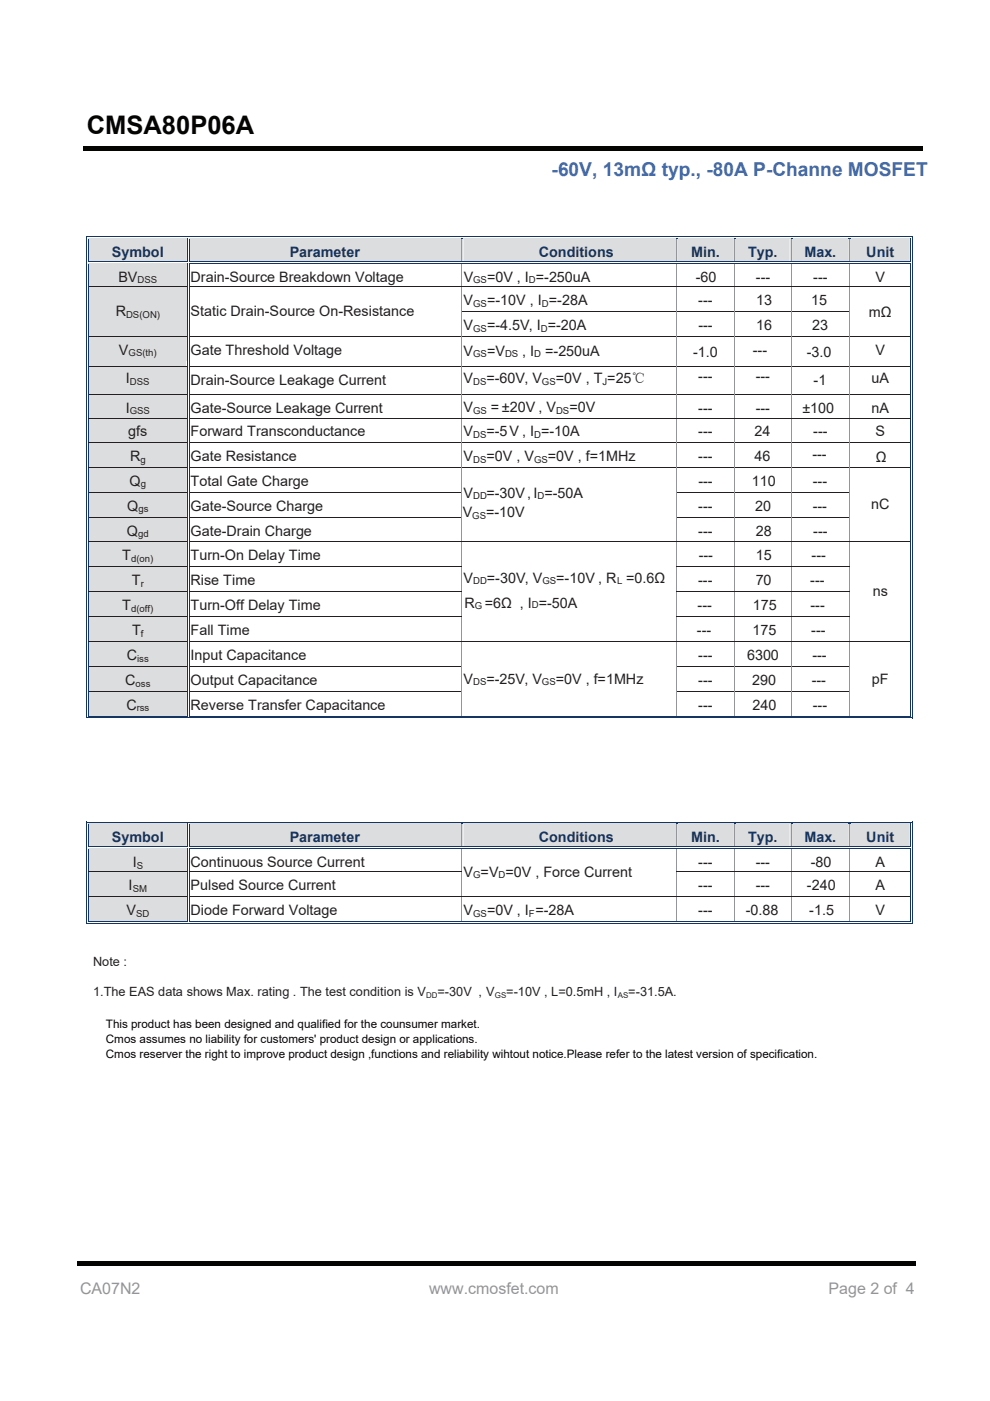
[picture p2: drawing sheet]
<svg xmlns="http://www.w3.org/2000/svg" width="210mm" height="297mm" viewBox="0 0 210 297" stroke-linecap="round" stroke-linejoin="round" font-family="sans-serif">
<defs><g id="words">
<text font-size="5.4" fill="#040503" x="18.4" y="28.4">CMSA80P06A</text>
<text font-size="4.1" fill="#3f6ab1" x="117" y="37.2">-60V, 13mΩ typ., -80A P-Channe MOSFET</text>
<g font-size="3.4" fill="#939598">
<text x="17" y="274.3">CA07N2</text>
<text x="91" y="274.3">www.cmosfet.com</text>
<text x="175.7" y="274.3">Page 2 of 4</text>
</g>
<g font-size="3" fill="#153662">
<text x="23.7" y="54.5">Symbol</text>
<text x="61.4" y="54.5">Parameter</text>
<text x="114.2" y="54.5">Conditions</text>
<text x="146.5" y="54.5">Min.</text>
<text x="158.6" y="54.5">Typ.</text>
<text x="170.6" y="54.5">Max.</text>
<text x="183.7" y="54.5">Unit</text>
<text x="23.7" y="178.6">Symbol</text>
<text x="61.4" y="178.6">Parameter</text>
<text x="114.2" y="178.6">Conditions</text>
<text x="146.5" y="178.6">Min.</text>
<text x="158.6" y="178.6">Typ.</text>
<text x="170.6" y="178.6">Max.</text>
<text x="183.7" y="178.6">Unit</text>
</g>
<g font-size="3" fill="#231f20">
<text x="25.1" y="59.8">BV</text>
<text x="40.4" y="59.8">Drain-Source Breakdown Voltage</text>
<text x="98.3" y="59.8">V</text>
<text x="103.3" y="59.8">=0V , I =-250uA</text>
<text x="147.5" y="59.8">-60</text>
<text x="160.3" y="59.8">---</text>
<text x="172.4" y="59.8">---</text>
<text x="185.7" y="59.8">V</text>
<text x="98.3" y="64.7">V</text>
<text x="103.3" y="64.7">=-10V , I =-28A</text>
<text x="148" y="64.7">---</text>
<text x="160.3" y="64.7">13</text>
<text x="172" y="64.7">15</text>
<text x="24.5" y="67">R</text>
<text x="40.4" y="67">Static Drain-Source On-Resistance</text>
<text x="98.3" y="70">V</text>
<text x="103.3" y="70">=-4.5V, I =-20A</text>
<text x="148.1" y="70">---</text>
<text x="160.3" y="70">16</text>
<text x="172.2" y="70">23</text>
<text x="184.2" y="67.2">mΩ</text>
<text x="25.2" y="75.2">V</text>
<text x="40.4" y="75.2">Gate Threshold Voltage</text>
<text x="98.3" y="75.4">V</text>
<text x="103.3" y="75.4">=V</text>
<text x="110.7" y="75.4">, I</text>
<text x="115.6" y="75.4">=-250uA</text>
<text x="146.9" y="75.6">-1.0</text>
<text x="159.6" y="75.2">---</text>
<text x="171" y="75.6">-3.0</text>
<text x="185.6" y="75.2">V</text>
<text x="26.7" y="81.2">I</text>
<text x="40.4" y="81.6">Drain-Source Leakage Current</text>
<text x="98.3" y="81.3">V</text>
<text x="103.1" y="81.3">=-60V, V</text>
<text x="117.8" y="81.3">=0V , T =25℃</text>
<text x="148" y="80.8">---</text>
<text x="160.2" y="80.7">---</text>
<text x="172.5" y="81.7">-1</text>
<text x="184.8" y="81.2">uA</text>
<text x="26.6" y="87.5">I</text>
<text x="40.4" y="87.5">Gate-Source Leakage Current</text>
<text x="98.3" y="87.4">V</text>
<text x="104" y="87.4">= ±20V , V</text>
<text x="120.7" y="87.4">=0V</text>
<text x="148" y="87.5">---</text>
<text x="160.2" y="87.5">---</text>
<text x="170.1" y="87.5">±100</text>
<text x="184.8" y="87.5">nA</text>
<text x="27.2" y="92.5">gfs</text>
<text x="40.4" y="92.5">Forward Transconductance</text>
<text x="98.3" y="92.5">V</text>
<text x="103.1" y="92.5">=-5V , I =-10A</text>
<text x="148" y="92.5">---</text>
<text x="160" y="92.5">24</text>
<text x="172.4" y="92.5">---</text>
<text x="185.6" y="92.5">S</text>
<text x="27.6" y="97.7">R</text>
<text x="40.4" y="97.7">Gate Resistance</text>
<text x="98.3" y="97.7">V</text>
<text x="103.1" y="97.7">=0V , V</text>
<text x="116.1" y="97.7">=0V , f=1MHz</text>
<text x="148.1" y="97.7">---</text>
<text x="160" y="97.7">46</text>
<text x="172.3" y="97.4">---</text>
<text x="185.7" y="97.9">Ω</text>
<text x="27.5" y="103">Q</text>
<text x="40.4" y="103">Total Gate Charge</text>
<text x="98.3" y="105.5">V</text>
<text x="103.1" y="105.5">=-30V,I =-50A</text>
<text x="148.1" y="103">---</text>
<text x="159.4" y="103">110</text>
<text x="172.3" y="103">---</text>
<text x="184.7" y="108">nC</text>
<text x="26.9" y="113.5">Q</text>
<text x="27" y="108.3">Q</text>
<text x="40.4" y="113.5">Gate-Drain Charge</text>
<text x="40.4" y="108.3">Gate-Source Charge</text>
<text x="98.1" y="109.7">V</text>
<text x="103.1" y="109.7">=-10V</text>
<text x="148" y="113.5">---</text>
<text x="148.1" y="108.3">---</text>
<text x="160.1" y="108.3">20</text>
<text x="160.3" y="113.5">28</text>
<text x="172.3" y="108.3">---</text>
<text x="172.4" y="113.5">---</text>
<text x="25.9" y="118.8">T</text>
<text x="40.4" y="118.8">Turn-On Delay Time</text>
<text x="148.1" y="118.8">---</text>
<text x="160.3" y="118.8">15</text>
<text x="172.1" y="118.8">---</text>
<text x="27.9" y="124.1">T</text>
<text x="40.4" y="124.1">Rise Time</text>
<text x="98.3" y="123.5">V</text>
<text x="103.2" y="123.5">=-30V, V</text>
<text x="117.9" y="123.5">=-10V , R =0.6Ω</text>
<text x="148" y="124.1">---</text>
<text x="160.2" y="124.1">70</text>
<text x="171.8" y="124.1">---</text>
<text x="25.9" y="129.4">T</text>
<text x="40.4" y="129.4">Turn-Off Delay Time</text>
<text x="98.5" y="128.8">R =6Ω , I =-50A</text>
<text x="147.9" y="129.4">---</text>
<text x="159.6" y="129.4">175</text>
<text x="171.8" y="129.4">---</text>
<text x="185" y="126.5">ns</text>
<text x="28" y="134.7">T</text>
<text x="40.4" y="134.7">Fall Time</text>
<text x="147.8" y="134.7">---</text>
<text x="159.6" y="134.7">175</text>
<text x="172" y="134.7">---</text>
<text x="26.9" y="139.9">C</text>
<text x="40.4" y="139.9">Input Capacitance</text>
<text x="148.1" y="139.9">---</text>
<text x="158.4" y="139.9">6300</text>
<text x="172.2" y="139.9">---</text>
<text x="26.5" y="145.2">C</text>
<text x="40.4" y="145.2">Output Capacitance</text>
<text x="98.3" y="144.9">V</text>
<text x="103.1" y="144.9">=-25V, V</text>
<text x="117.8" y="144.9">=0V , f=1MHz</text>
<text x="148.1" y="145.2">---</text>
<text x="159.5" y="145.2">290</text>
<text x="172.1" y="145.2">---</text>
<text x="184.9" y="144.9">pF</text>
<text x="26.8" y="150.5">C</text>
<text x="40.4" y="150.5">Reverse Transfer Capacitance</text>
<text x="148" y="150.5">---</text>
<text x="159.5" y="150.5">240</text>
<text x="172.3" y="150.5">---</text>
<text x="28.1" y="183.8">I</text>
<text x="40.4" y="183.8">Continuous Source Current</text>
<text x="98.3" y="185.8">V =V =0V , Force Current</text>
<text x="148" y="183.8">---</text>
<text x="160.2" y="183.8">---</text>
<text x="171.9" y="183.8">-80</text>
<text x="185.6" y="183.8">A</text>
<text x="27.3" y="188.8">I</text>
<text x="40.4" y="188.8">Pulsed Source Current</text>
<text x="148" y="188.8">---</text>
<text x="160.2" y="188.8">---</text>
<text x="171.1" y="188.8">-240</text>
<text x="185.6" y="188.8">A</text>
<text x="26.8" y="194">V</text>
<text x="40.4" y="194">Diode Forward Voltage</text>
<text x="98.3" y="194.1">V</text>
<text x="103.3" y="194.1">=0V , I =-28A</text>
<text x="148" y="194">---</text>
<text x="158.1" y="194">-0.88</text>
<text x="171.6" y="194">-1.5</text>
<text x="185.6" y="194">V</text>
</g>
<g font-size="2.7" fill="#231f20">
<text x="19.7" y="204.9">Note :</text>
<text x="19.7" y="211.2">1.The EAS data shows Max. rating . The test condition is V</text>
<text x="92.8" y="211.2">=-30V , V</text>
<text x="107.4" y="211.2">=-10V , L=0.5mH , I</text>
<text x="133.2" y="211.2">=-31.5A.</text>
</g>
<g font-size="2.5" fill="#050504">
<text x="22.5" y="217.9">This product has been designed and qualified for the counsumer market.</text>
<text x="22.5" y="221.1">Cmos assumes no liability for customers' product design or applications.</text>
<text x="22.5" y="224.3">Cmos reserver the right to improve product design ,functions and reliability wihtout notice.Please refer to the latest version of specification.</text>
</g>
<g font-size="2" fill="#231f20">
<text x="29.2" y="60.1">DSS</text>
<text x="100.3" y="60.1">GS</text>
<text x="100.3" y="65">GS</text>
<text x="112.1" y="60.1">D</text>
<text x="114.9" y="65">D</text>
<text x="26.7" y="67.4">DS(ON)</text>
<text x="100.3" y="70.3">GS</text>
<text x="114.7" y="70.3">D</text>
<text x="27.3" y="75.6">GS(th)</text>
<text x="100.3" y="75.8">GS</text>
<text x="107.1" y="75.8">DS</text>
<text x="113.3" y="75.8">D</text>
<text x="27.6" y="81.6">DSS</text>
<text x="100.3" y="81.6">DS</text>
<text x="114.9" y="81.6">GS</text>
<text x="127.8" y="81.6">J</text>
<text x="27.5" y="87.8">GSS</text>
<text x="100.3" y="87.7">GS</text>
<text x="117.9" y="87.7">DS</text>
<text x="100.3" y="92.8">DS</text>
<text x="113.3" y="92.8">D</text>
<text x="29.8" y="98.1">g</text>
<text x="100.3" y="98.1">DS</text>
<text x="113.2" y="98.1">GS</text>
<text x="29.9" y="103.3">g</text>
<text x="100.3" y="105.9">DD</text>
<text x="114" y="105.9">D</text>
<text x="29.3" y="113.9">gd</text>
<text x="29.3" y="108.6">gs</text>
<text x="100.1" y="110">GS</text>
<text x="27.8" y="119.2">d(on)</text>
<text x="29.8" y="124.4">r</text>
<text x="100.3" y="123.9">DD</text>
<text x="115" y="123.9">GS</text>
<text x="130.9" y="123.9">L</text>
<text x="27.8" y="129.7">d(off)</text>
<text x="100.7" y="129.1">G</text>
<text x="112.8" y="128.8">D</text>
<text x="29.9" y="135">f</text>
<text x="29.1" y="140.3">iss</text>
<text x="28.7" y="145.6">oss</text>
<text x="100.3" y="145.3">DS</text>
<text x="114.9" y="145.3">GS</text>
<text x="29" y="150.8">rss</text>
<text x="29" y="184.2">S</text>
<text x="28.1" y="189.1">SM</text>
<text x="100.3" y="186.2">G</text>
<text x="105.7" y="186.2">D</text>
<text x="28.8" y="194.4">SD</text>
<text x="100.3" y="194.4">GS</text>
<text x="112.1" y="194.4">F</text>
</g>
<g font-size="1.7" fill="#231f20">
<text x="90.3" y="211.6">DD</text>
<text x="104.9" y="211.6">GS</text>
<text x="131" y="211.6">AS</text>
</g>
</g></defs>
<g fill="#dcdddf">
<path d="M19 71.4h20.5v6.2h-20.5z"/>
<path d="M18.8 77.7h20.9v5.8h-20.9z"/>
<path d="M19 83.6h20.5v5.1h-20.5z"/>
<path d="M19 88.8h20.7v5h-20.7z"/>
<path d="M18.8 60.8h20.9v10.4h-20.9z"/>
<path d="M19 50.6h20.5v4.8h-20.5z"/>
<path d="M40.4 50.6h56.9v4.8h-56.9z"/>
<path d="M98.3 50.6h44.7v4.8h-44.7z"/>
<path d="M144 50.6h11.2v4.8h-11.2z"/>
<path d="M156.1 50.6h11.3v4.8h-11.3z"/>
<path d="M168.3 50.6h11.3v4.8h-11.3z"/>
<path d="M180.5 50.6h12.3v4.8h-12.3z"/>
<path d="M39.5 50.6v4.8h.2v-4.8zM18.8 50.6v4.8h.2v-4.8z"/>
<path d="M97.3 50.6v4.8h.4v-4.8zM40.2 50.6v4.8h.2v-4.8z"/>
<path d="M143 50.6v4.8h.4v-4.8zM97.9 50.6v4.8h.4v-4.8z"/>
<path d="M155.2 50.6v4.8h.4v-4.8zM143.6 50.6v4.8h.4v-4.8z"/>
<path d="M167.4 50.6v4.8h.4v-4.8zM155.8 50.6v4.8h.3v-4.8z"/>
<path d="M179.6 50.6v4.8h.4v-4.8zM167.9 50.6v4.8h.4v-4.8z"/>
<path d="M192.8 50.6v4.8h.2v-4.8zM180.1 50.6v4.8h.4v-4.8z"/>
</g>
<g fill="#153662">
<path d="M18.3 50.1h.2v.5h-.2z"/>
<path d="M18.3 50.1h.5v.2h-.5z"/>
<path d="M18.6 50.5h.2v.1h-.2z"/>
</g>
<path d="M18.8 50.2h20.9M18.8 50.5h20.9" fill="none" stroke="#153662" stroke-width=".21"/>
<path d="M18.8 50.6h20.9" fill="none" stroke="#dcdddf" stroke-width=".21"/>
<g fill="#153662">
<path d="M40 50.6h.2z"/>
<path d="M39.7 50.6h.2z"/>
<path d="M39.7 50.1h.5v.2h-.5z"/>
<path d="M39.7 50.5h.2v.1h-.2z"/>
<path d="M40 50.5h.2v.1h-.2z"/>
</g>
<path d="M40.2 50.2h57.5M40.2 50.5h57.5" fill="none" stroke="#153662" stroke-width=".21"/>
<path d="M40.2 50.6h57.5" fill="none" stroke="#dcdddf" stroke-width=".21"/>
<path d="M97.9 50.6h.3z" fill="#dcdddf"/>
<path d="M97.7 50.6h.2z" fill="#939598"/>
<g fill="#153662">
<path d="M97.7 50.1h.5v.2h-.5z"/>
<path d="M97.7 50.5h.5v.1h-.5z"/>
</g>
<path d="M98.2 50.2h45.2M98.2 50.5h45.2" fill="none" stroke="#153662" stroke-width=".21"/>
<path d="M98.2 50.6h45.2" fill="none" stroke="#dcdddf" stroke-width=".21"/>
<path d="M143.6 50.6h.3z" fill="#dcdddf"/>
<path d="M143.4 50.6h.2z" fill="#939598"/>
<g fill="#153662">
<path d="M143.4 50.1h.5v.2h-.5z"/>
<path d="M143.4 50.5h.5v.1h-.5z"/>
</g>
<path d="M143.9 50.2h11.7M143.9 50.5h11.7" fill="none" stroke="#153662" stroke-width=".21"/>
<path d="M143.9 50.6h11.7" fill="none" stroke="#dcdddf" stroke-width=".21"/>
<path d="M155.8 50.6h.3z" fill="#dcdddf"/>
<path d="M155.6 50.6h.2z" fill="#939598"/>
<g fill="#153662">
<path d="M155.6 50.1h.5v.2h-.5z"/>
<path d="M155.6 50.5h.5v.1h-.5z"/>
</g>
<path d="M156.1 50.2h11.7M156.1 50.5h11.7" fill="none" stroke="#153662" stroke-width=".21"/>
<path d="M156.1 50.6h11.7" fill="none" stroke="#dcdddf" stroke-width=".21"/>
<path d="M167.9 50.6h.4z" fill="#dcdddf"/>
<path d="M167.8 50.6h.1z" fill="#939598"/>
<g fill="#153662">
<path d="M167.8 50.1h.5v.2h-.5z"/>
<path d="M167.8 50.5h.5v.1h-.5z"/>
</g>
<path d="M168.3 50.2h11.7M168.3 50.5h11.7" fill="none" stroke="#153662" stroke-width=".21"/>
<path d="M168.3 50.6h11.7" fill="none" stroke="#dcdddf" stroke-width=".21"/>
<path d="M180.1 50.6h.4z" fill="#dcdddf"/>
<path d="M180 50.6h.1z" fill="#939598"/>
<g fill="#153662">
<path d="M180 50.1h.5v.2h-.5z"/>
<path d="M180 50.5h.5v.1h-.5z"/>
</g>
<path d="M180.5 50.2h12.5M180.5 50.5h12.5" fill="none" stroke="#153662" stroke-width=".21"/>
<path d="M180.5 50.6h12.5" fill="none" stroke="#dcdddf" stroke-width=".21"/>
<g fill="#153662">
<path d="M193.4 50.1h.1v.5h-.1z"/>
<path d="M193 50.1h.5v.2h-.5z"/>
<path d="M193 50.5h.2v.1h-.2z"/>
</g>
<path d="M18.4 50.6v4.8M18.7 50.6v4.8M39.8 50.6v4.8M40.1 50.6v4.8M193.1 50.6v4.8M193.4 50.6v4.8" fill="none" stroke="#153662" stroke-width=".21"/>
<path d="M97.8 50.6v4.8M143.5 50.6v4.8M155.7 50.6v4.8M167.9 50.6v4.8M180 50.6v4.8" fill="none" stroke="#939598" stroke-width=".21"/>
<g fill="#dcdddf">
<path d="M19 55.9h20.5v4.8h-20.5z"/>
<path d="M39.5 55.9v4.8h.2v-4.8zM18.8 55.9v4.8h.2v-4.8z"/>
</g>
<g fill="#153662">
<path d="M18.6 55.9h.2z"/>
<path d="M18.3 55.4h.2v.5h-.2z"/>
<path d="M18.6 55.4h.2v.2h-.2z"/>
<path d="M18.6 55.7h.2v.2h-.2z"/>
</g>
<path d="M18.8 55.5h20.9M18.8 55.8h20.9" fill="none" stroke="#153662" stroke-width=".21"/>
<path d="M18.8 55.9h20.9" fill="none" stroke="#dcdddf" stroke-width=".21"/>
<g fill="#153662">
<path d="M40 55.9h.2z"/>
<path d="M39.7 55.9h.2z"/>
<path d="M39.7 55.4h.2v.2h-.2z"/>
<path d="M39.7 55.7h.2v.2h-.2z"/>
<path d="M40 55.4h.2v.2h-.2z"/>
<path d="M40 55.7h.2v.2h-.2z"/>
</g>
<path d="M40.2 55.5h57.5M40.2 55.8h57.5" fill="none" stroke="#153662" stroke-width=".21"/>
<path d="M97.7 55.9h.2z" fill="#939598"/>
<g fill="#153662">
<path d="M97.7 55.4h.5v.2h-.5z"/>
<path d="M97.7 55.7h.5v.2h-.5z"/>
</g>
<path d="M98.2 55.5h45.2M98.2 55.8h45.2" fill="none" stroke="#153662" stroke-width=".21"/>
<path d="M143.4 55.9h.2z" fill="#939598"/>
<g fill="#153662">
<path d="M143.4 55.4h.5v.2h-.5z"/>
<path d="M143.4 55.7h.5v.2h-.5z"/>
</g>
<path d="M143.9 55.5h11.7M143.9 55.8h11.7" fill="none" stroke="#153662" stroke-width=".21"/>
<path d="M155.6 55.9h.2z" fill="#939598"/>
<g fill="#153662">
<path d="M155.6 55.4h.5v.2h-.5z"/>
<path d="M155.6 55.7h.5v.2h-.5z"/>
</g>
<path d="M156.1 55.5h11.7M156.1 55.8h11.7" fill="none" stroke="#153662" stroke-width=".21"/>
<path d="M167.8 55.9h.1z" fill="#939598"/>
<g fill="#153662">
<path d="M167.8 55.4h.5v.2h-.5z"/>
<path d="M167.8 55.7h.5v.2h-.5z"/>
</g>
<path d="M168.3 55.5h11.7M168.3 55.8h11.7" fill="none" stroke="#153662" stroke-width=".21"/>
<path d="M180 55.9h.1z" fill="#939598"/>
<g fill="#153662">
<path d="M180 55.4h.5v.2h-.5z"/>
<path d="M180 55.7h.5v.2h-.5z"/>
</g>
<path d="M180.5 55.5h12.5M180.5 55.8h12.5" fill="none" stroke="#153662" stroke-width=".21"/>
<g fill="#153662">
<path d="M193.4 55.9h.1z"/>
<path d="M193 55.9h.2z"/>
<path d="M193 55.4h.2v.2h-.2z"/>
<path d="M193 55.7h.2v.2h-.2z"/>
<path d="M193.4 55.4h.1v.5h-.1z"/>
</g>
<path d="M18.4 55.9v4.8M18.7 55.9v4.8M39.8 55.9v4.8M40.1 55.9v4.8M193.1 55.9v4.8M193.4 55.9v4.8" fill="none" stroke="#153662" stroke-width=".21"/>
<path d="M97.8 55.9v4.8M143.5 55.9v4.8M155.7 55.9v4.8M167.9 55.9v4.8M180 55.9v4.8" fill="none" stroke="#939598" stroke-width=".21"/>
<g fill="#153662">
<path d="M18.6 60.7h.2v.1h-.2z"/>
<path d="M18.3 60.7h.2v.1h-.2z"/>
</g>
<path d="M18.8 60.8h20.9" fill="none" stroke="#231f20" stroke-width=".21"/>
<g fill="#153662">
<path d="M40 60.7h.2v.1h-.2z"/>
<path d="M39.7 60.7h.2v.1h-.2z"/>
</g>
<path d="M40.2 60.8h152.8" fill="none" stroke="#231f20" stroke-width=".21"/>
<g fill="#153662">
<path d="M193.4 60.7h.1v.1h-.1z"/>
<path d="M193 60.7h.2v.1h-.2z"/>
</g>
<path d="M97.8 60.8v5.2M143.5 60.8v5.2M155.7 60.8v5.2M167.9 60.8v5.2M180 60.8v5.2" fill="none" stroke="#939598" stroke-width=".21"/>
<path d="M193.1 60.8v5.2M193.4 60.8v5.2" fill="none" stroke="#153662" stroke-width=".21"/>
<path d="M97.7 66h82.4" fill="none" stroke="#231f20" stroke-width=".21"/>
<g fill="#153662">
<path d="M193.4 66h.1v.1h-.1z"/>
<path d="M193 66h.2v.1h-.2z"/>
</g>
<path d="M18.4 60.8v10.4M18.7 60.8v10.4M39.8 60.8v10.4M40.1 60.8v10.4M193.1 66.1v5.1M193.4 66.1v5.1" fill="none" stroke="#153662" stroke-width=".21"/>
<path d="M97.8 66.1v5.1M143.5 66.1v5.1M155.7 66.1v5.1M167.9 66.1v5.1M180 66.1v5.1" fill="none" stroke="#939598" stroke-width=".21"/>
<path d="M39.5 71.4v5.1h.2v-5.1zM18.8 71.4v5.1h.2v-5.1z" fill="#dcdddf"/>
<g fill="#153662">
<path d="M18.6 71.2h.2v.2h-.2z"/>
<path d="M18.3 71.2h.2v.2h-.2z"/>
</g>
<path d="M18.8 71.3h20.9" fill="none" stroke="#231f20" stroke-width=".21"/>
<g fill="#153662">
<path d="M40 71.2h.2v.2h-.2z"/>
<path d="M39.7 71.2h.2v.2h-.2z"/>
</g>
<path d="M40.2 71.3h152.8" fill="none" stroke="#231f20" stroke-width=".21"/>
<g fill="#153662">
<path d="M193.4 71.2h.1v.2h-.1z"/>
<path d="M193 71.2h.2v.2h-.2z"/>
</g>
<path d="M18.4 71.4v5.1M18.7 71.4v5.1M39.8 71.4v5.1M40.1 71.4v5.1M193.1 71.4v5.1M193.4 71.4v5.1" fill="none" stroke="#153662" stroke-width=".21"/>
<path d="M97.8 71.4v5.1M143.5 71.4v5.1M155.7 71.4v5.1M167.9 71.4v5.1M180 71.4v5.1" fill="none" stroke="#939598" stroke-width=".21"/>
<g fill="#153662">
<path d="M18.6 76.5h.2v.2h-.2z"/>
<path d="M18.3 76.5h.2v.2h-.2z"/>
</g>
<path d="M18.8 77.6h20.9" fill="none" stroke="#231f20" stroke-width=".21"/>
<g fill="#153662">
<path d="M40 76.5h.2v.2h-.2z"/>
<path d="M39.7 76.5h.2v.2h-.2z"/>
</g>
<path d="M40.2 77.6h152.8" fill="none" stroke="#231f20" stroke-width=".21"/>
<g fill="#153662">
<path d="M193.4 76.5h.1v.2h-.1z"/>
<path d="M193 76.5h.2v.2h-.2z"/>
</g>
<path d="M18.4 76.7v5.1M18.7 76.7v5.1M39.8 76.7v5.1M40.1 76.7v5.1M193.1 76.7v5.1M193.4 76.7v5.1" fill="none" stroke="#153662" stroke-width=".21"/>
<path d="M97.8 76.7v6.8M143.5 76.7v6.8M155.7 76.7v6.8M167.9 76.7v6.8M180 76.7v5.7" fill="none" stroke="#939598" stroke-width=".21"/>
<g fill="#153662">
<path d="M18.3 81.8h.2v.1h-.2z"/>
<path d="M18.6 81.8h.2v.1h-.2z"/>
<path d="M39.7 81.8h.2v.1h-.2z"/>
<path d="M40 81.8h.2v.1h-.2z"/>
<path d="M193.4 81.8h.1v.1h-.1z"/>
<path d="M193 81.8h.2v.1h-.2z"/>
<path d="M18.6 81.9h.2v1.6h-.2z"/>
<path d="M18.3 81.9h.2v1.6h-.2z"/>
<path d="M40 81.9h.2v1.6h-.2z"/>
<path d="M39.7 81.9h.2v1.6h-.2z"/>
</g>
<g fill="#939598">
<path d="M97.7 81.9h.2v1.6h-.2z"/>
<path d="M143.4 81.9h.2v1.6h-.2z"/>
<path d="M155.6 81.9h.2v1.6h-.2z"/>
<path d="M167.8 81.9h.1v1.6h-.1z"/>
<path d="M180 81.9h.1v1.6h-.1z"/>
</g>
<g fill="#153662">
<path d="M193.4 81.9h.1v1.6h-.1z"/>
<path d="M193 81.9h.2v1.6h-.2z"/>
</g>
<path d="M39.5 83.6v5.1h.2v-5.1zM18.8 83.6v5.1h.2v-5.1z" fill="#dcdddf"/>
<g fill="#153662">
<path d="M18.6 83.5h.2v.1h-.2z"/>
<path d="M18.3 83.5h.2v.1h-.2z"/>
</g>
<path d="M18.8 83.5h20.9" fill="none" stroke="#231f20" stroke-width=".21"/>
<g fill="#153662">
<path d="M40 83.5h.2v.1h-.2z"/>
<path d="M39.7 83.5h.2v.1h-.2z"/>
</g>
<path d="M40.2 83.5h152.8" fill="none" stroke="#231f20" stroke-width=".21"/>
<g fill="#153662">
<path d="M193.4 83.5h.1v.1h-.1z"/>
<path d="M193 83.5h.2v.1h-.2z"/>
</g>
<path d="M18.4 83.6v5.3M18.7 83.6v5.3M39.8 83.6v5.4M40.1 83.6v5.3M193.1 83.6v5.3M193.4 83.6v5.4" fill="none" stroke="#153662" stroke-width=".21"/>
<path d="M97.8 83.6v5.6M143.5 83.6v5.5M155.7 83.6v5.5M167.9 83.6v5.6M180 83.6v5.8" fill="none" stroke="#939598" stroke-width=".21"/>
<path d="M40.2 88.8h152.8" fill="none" stroke="#231f20" stroke-width=".21"/>
<g fill="#153662">
<path d="M18.6 99h.2v.2h-.2z"/>
<path d="M18.3 99h.2v.2h-.2z"/>
<path d="M40 99h.2v.2h-.2z"/>
<path d="M39.7 99h.2v.2h-.2z"/>
</g>
<path d="M40.2 99.1h152.8" fill="none" stroke="#231f20" stroke-width=".21"/>
<g fill="#153662">
<path d="M193.4 99h.1v.2h-.1z"/>
<path d="M193 99h.2v.2h-.2z"/>
</g>
<g fill="#dcdddf">
<path d="M19 99.2h20.5v5.1h-20.5z"/>
<path d="M39.5 99.2v5.1h.2v-5.1zM18.8 99.2v5.1h.2v-5.1z"/>
</g>
<path d="M18.4 99.2v5.1M18.7 99.2v5.1M39.8 99.2v5.1M40.1 99.2v5.1M193.1 99.2v5.1M193.4 99.2v5.1" fill="none" stroke="#153662" stroke-width=".21"/>
<path d="M97.8 99.2v5.1M143.5 99.2v5.1M155.7 99.2v5.1M167.9 99.2v5.1M180 99.2v5.1" fill="none" stroke="#939598" stroke-width=".21"/>
<g fill="#dcdddf">
<path d="M19 104.4h20.5v5.1h-20.5z"/>
<path d="M39.5 104.4v5.1h.2v-5.1zM18.8 104.4v5.1h.2v-5.1z"/>
</g>
<g fill="#153662">
<path d="M18.6 104.3h.2v.1h-.2z"/>
<path d="M18.3 104.3h.2v.1h-.2z"/>
</g>
<path d="M18.8 104.3h20.9" fill="none" stroke="#231f20" stroke-width=".21"/>
<g fill="#153662">
<path d="M40 104.3h.2v.1h-.2z"/>
<path d="M39.7 104.3h.2v.1h-.2z"/>
</g>
<path d="M40.2 104.3h57.7M143.4 104.3h36.7" fill="none" stroke="#231f20" stroke-width=".21"/>
<g fill="#153662">
<path d="M193.4 104.3h.1v.1h-.1z"/>
<path d="M193 104.3h.2v.1h-.2z"/>
</g>
<path d="M18.4 104.4v5.1M18.7 104.4v5.1M39.8 104.4v5.1M40.1 104.4v5.1M193.1 104.4v5.1M193.4 104.4v5.1" fill="none" stroke="#153662" stroke-width=".21"/>
<path d="M97.8 104.4v5.1M143.5 104.4v5.1M155.7 104.4v5.1M167.9 104.4v5.1M180 104.4v5.1" fill="none" stroke="#939598" stroke-width=".21"/>
<g fill="#dcdddf">
<path d="M19 109.7h20.5v5.1h-20.5z"/>
<path d="M39.5 109.7v5.1h.2v-5.1zM18.8 109.7v5.1h.2v-5.1z"/>
</g>
<g fill="#153662">
<path d="M18.6 109.5h.2v.2h-.2z"/>
<path d="M18.3 109.5h.2v.2h-.2z"/>
</g>
<path d="M18.8 109.6h20.9" fill="none" stroke="#231f20" stroke-width=".21"/>
<g fill="#153662">
<path d="M40 109.5h.2v.2h-.2z"/>
<path d="M39.7 109.5h.2v.2h-.2z"/>
</g>
<path d="M40.2 109.6h57.7M143.4 109.6h36.7" fill="none" stroke="#231f20" stroke-width=".21"/>
<g fill="#153662">
<path d="M193.4 109.5h.1v.2h-.1z"/>
<path d="M193 109.5h.2v.2h-.2z"/>
</g>
<path d="M18.4 109.7v5.1M18.7 109.7v5.1M39.8 109.7v5.1M40.1 109.7v5.1M193.1 109.7v5.1M193.4 109.7v5.1" fill="none" stroke="#153662" stroke-width=".21"/>
<path d="M97.8 109.7v5.1M143.5 109.7v5.1M155.7 109.7v5.1M167.9 109.7v5.1M180 109.7v5.1" fill="none" stroke="#939598" stroke-width=".21"/>
<g fill="#dcdddf">
<path d="M19 115h20.5v5.1h-20.5z"/>
<path d="M39.5 115v5.1h.2v-5.1zM18.8 115v5.1h.2v-5.1z"/>
</g>
<g fill="#153662">
<path d="M18.6 114.8h.2v.2h-.2z"/>
<path d="M18.3 114.8h.2v.2h-.2z"/>
</g>
<path d="M18.8 114.9h20.9" fill="none" stroke="#231f20" stroke-width=".21"/>
<g fill="#153662">
<path d="M40 114.8h.2v.2h-.2z"/>
<path d="M39.7 114.8h.2v.2h-.2z"/>
</g>
<path d="M40.2 114.9h152.8" fill="none" stroke="#231f20" stroke-width=".21"/>
<g fill="#153662">
<path d="M193.4 114.8h.1v.2h-.1z"/>
<path d="M193 114.8h.2v.2h-.2z"/>
</g>
<path d="M18.4 115v5.1M18.7 115v5.1M39.8 115v5.1M40.1 115v5.1M193.1 115v5.1M193.4 115v5.1" fill="none" stroke="#153662" stroke-width=".21"/>
<path d="M97.8 115v5.1M143.5 115v5.1M155.7 115v5.1M167.9 115v5.1M180 115v5.1" fill="none" stroke="#939598" stroke-width=".21"/>
<g fill="#dcdddf">
<path d="M19 120.3h20.5v5.1h-20.5z"/>
<path d="M39.5 120.3v5.1h.2v-5.1zM18.8 120.3v5.1h.2v-5.1z"/>
</g>
<g fill="#153662">
<path d="M18.6 120.1h.2v.2h-.2z"/>
<path d="M18.3 120.1h.2v.2h-.2z"/>
</g>
<path d="M18.8 120.2h20.9" fill="none" stroke="#231f20" stroke-width=".21"/>
<g fill="#153662">
<path d="M40 120.1h.2v.2h-.2z"/>
<path d="M39.7 120.1h.2v.2h-.2z"/>
</g>
<path d="M40.2 120.2h57.7M143.4 120.2h36.7" fill="none" stroke="#231f20" stroke-width=".21"/>
<g fill="#153662">
<path d="M193.4 120.1h.1v.2h-.1z"/>
<path d="M193 120.1h.2v.2h-.2z"/>
</g>
<path d="M18.4 120.3v5.1M18.7 120.3v5.1M39.8 120.3v5.1M40.1 120.3v5.1M193.1 120.3v5.1M193.4 120.3v5.1" fill="none" stroke="#153662" stroke-width=".21"/>
<path d="M97.8 120.3v5.1M143.5 120.3v5.1M155.7 120.3v5.1M167.9 120.3v5.1M180 120.3v5.1" fill="none" stroke="#939598" stroke-width=".21"/>
<g fill="#dcdddf">
<path d="M19 125.5h20.5v5.2h-20.5z"/>
<path d="M39.5 125.5v5.2h.2v-5.2zM18.8 125.5v5.2h.2v-5.2z"/>
</g>
<g fill="#153662">
<path d="M18.6 125.4h.2v.1h-.2z"/>
<path d="M18.3 125.4h.2v.1h-.2z"/>
</g>
<path d="M18.8 125.5h20.9" fill="none" stroke="#231f20" stroke-width=".21"/>
<g fill="#153662">
<path d="M40 125.4h.2v.1h-.2z"/>
<path d="M39.7 125.4h.2v.1h-.2z"/>
</g>
<path d="M40.2 125.5h57.7M143.4 125.5h36.7" fill="none" stroke="#231f20" stroke-width=".21"/>
<g fill="#153662">
<path d="M193.4 125.4h.1v.1h-.1z"/>
<path d="M193 125.4h.2v.1h-.2z"/>
</g>
<path d="M18.4 125.5v5.2M18.7 125.5v5.2M39.8 125.5v5.2M40.1 125.5v5.2M193.1 125.5v5.2M193.4 125.5v5.2" fill="none" stroke="#153662" stroke-width=".21"/>
<path d="M97.8 125.5v5.2M143.5 125.5v5.2M155.7 125.5v5.2M167.9 125.5v5.2M180 125.5v5.2" fill="none" stroke="#939598" stroke-width=".21"/>
<g fill="#dcdddf">
<path d="M19 130.8h20.5v5.1h-20.5z"/>
<path d="M39.5 130.8v5.1h.2v-5.1zM18.8 130.8v5.1h.2v-5.1z"/>
</g>
<g fill="#153662">
<path d="M18.6 130.7h.2v.1h-.2z"/>
<path d="M18.3 130.7h.2v.1h-.2z"/>
</g>
<path d="M18.8 130.7h20.9" fill="none" stroke="#231f20" stroke-width=".21"/>
<g fill="#153662">
<path d="M40 130.7h.2v.1h-.2z"/>
<path d="M39.7 130.7h.2v.1h-.2z"/>
</g>
<path d="M40.2 130.7h57.7M143.4 130.7h36.7" fill="none" stroke="#231f20" stroke-width=".21"/>
<g fill="#153662">
<path d="M193.4 130.7h.1v.1h-.1z"/>
<path d="M193 130.7h.2v.1h-.2z"/>
</g>
<path d="M18.4 130.8v5.1M18.7 130.8v5.1M39.8 130.8v5.1M40.1 130.8v5.1M193.1 130.8v5.1M193.4 130.8v5.1" fill="none" stroke="#153662" stroke-width=".21"/>
<path d="M97.8 130.8v5.1M143.5 130.8v5.1M155.7 130.8v5.1M167.9 130.8v5.1M180 130.8v5.1" fill="none" stroke="#939598" stroke-width=".21"/>
<g fill="#dcdddf">
<path d="M19 136.1h20.5v5.1h-20.5z"/>
<path d="M39.5 136.1v5.1h.2v-5.1zM18.8 136.1v5.1h.2v-5.1z"/>
</g>
<g fill="#153662">
<path d="M18.6 135.9h.2v.2h-.2z"/>
<path d="M18.3 135.9h.2v.2h-.2z"/>
</g>
<path d="M18.8 136h20.9" fill="none" stroke="#231f20" stroke-width=".21"/>
<g fill="#153662">
<path d="M40 135.9h.2v.2h-.2z"/>
<path d="M39.7 135.9h.2v.2h-.2z"/>
</g>
<path d="M40.2 136h152.8" fill="none" stroke="#231f20" stroke-width=".21"/>
<g fill="#153662">
<path d="M193.4 135.9h.1v.2h-.1z"/>
<path d="M193 135.9h.2v.2h-.2z"/>
</g>
<path d="M18.4 136.1v5.1M18.7 136.1v5.1M39.8 136.1v5.1M40.1 136.1v5.1M193.1 136.1v5.1M193.4 136.1v5.1" fill="none" stroke="#153662" stroke-width=".21"/>
<path d="M97.8 136.1v5.1M143.5 136.1v5.1M155.7 136.1v5.1M167.9 136.1v5.1M180 136.1v5.1" fill="none" stroke="#939598" stroke-width=".21"/>
<g fill="#dcdddf">
<path d="M19 141.4h20.5v5.1h-20.5z"/>
<path d="M39.5 141.4v5.1h.2v-5.1zM18.8 141.4v5.1h.2v-5.1z"/>
</g>
<g fill="#153662">
<path d="M18.6 141.2h.2v.2h-.2z"/>
<path d="M18.3 141.2h.2v.2h-.2z"/>
</g>
<path d="M18.8 141.3h20.9" fill="none" stroke="#231f20" stroke-width=".21"/>
<g fill="#153662">
<path d="M40 141.2h.2v.2h-.2z"/>
<path d="M39.7 141.2h.2v.2h-.2z"/>
</g>
<path d="M40.2 141.3h57.7M143.4 141.3h36.7" fill="none" stroke="#231f20" stroke-width=".21"/>
<g fill="#153662">
<path d="M193.4 141.2h.1v.2h-.1z"/>
<path d="M193 141.2h.2v.2h-.2z"/>
</g>
<path d="M18.4 141.4v5.1M18.7 141.4v5.1M39.8 141.4v5.1M40.1 141.4v5.1M193.1 141.4v5.1M193.4 141.4v5.1" fill="none" stroke="#153662" stroke-width=".21"/>
<path d="M97.8 141.4v5.1M143.5 141.4v5.1M155.7 141.4v5.1M167.9 141.4v5.1M180 141.4v5.1" fill="none" stroke="#939598" stroke-width=".21"/>
<g fill="#dcdddf">
<path d="M19 146.7h20.5v5.1h-20.5z"/>
<path d="M39.5 146.7v5.1h.2v-5.1zM18.8 146.7v5.1h.2v-5.1z"/>
</g>
<g fill="#153662">
<path d="M18.6 146.5h.2v.2h-.2z"/>
<path d="M18.3 146.5h.2v.2h-.2z"/>
</g>
<path d="M18.8 146.6h20.9" fill="none" stroke="#231f20" stroke-width=".21"/>
<g fill="#153662">
<path d="M40 146.5h.2v.2h-.2z"/>
<path d="M39.7 146.5h.2v.2h-.2z"/>
</g>
<path d="M40.2 146.6h57.7M143.4 146.6h36.7" fill="none" stroke="#231f20" stroke-width=".21"/>
<g fill="#153662">
<path d="M193.4 146.5h.1v.2h-.1z"/>
<path d="M193 146.5h.2v.2h-.2z"/>
</g>
<path d="M18.4 146.7v5.6M18.7 146.7v5.1" fill="none" stroke="#153662" stroke-width=".21"/>
<g fill="#153662">
<path d="M18.3 152.1h.5v.2h-.5z"/>
<path d="M18.6 151.8h.2v.2h-.2z"/>
</g>
<path d="M18.8 152.2h20.9M18.8 151.9h20.9M39.8 146.7v5.3M40.1 146.7v5.1" fill="none" stroke="#153662" stroke-width=".21"/>
<path d="M40 151.8h.2v.2h-.2z" fill="#153662"/>
<path d="M39.7 152.2h58M40.2 151.9h57.5" fill="none" stroke="#153662" stroke-width=".21"/>
<path d="M97.8 146.7v5.1" fill="none" stroke="#939598" stroke-width=".21"/>
<path d="M97.7 151.8h.5v.2h-.5z" fill="#153662"/>
<path d="M97.7 152.2h45.7M98.2 151.9h45.2" fill="none" stroke="#153662" stroke-width=".21"/>
<path d="M143.5 146.7v5.1" fill="none" stroke="#939598" stroke-width=".21"/>
<path d="M143.4 151.8h.5v.2h-.5z" fill="#153662"/>
<path d="M143.4 152.2h12.2M143.9 151.9h11.7" fill="none" stroke="#153662" stroke-width=".21"/>
<path d="M155.7 146.7v5.1" fill="none" stroke="#939598" stroke-width=".21"/>
<path d="M155.6 151.8h.5v.2h-.5z" fill="#153662"/>
<path d="M155.6 152.2h12.2M156.1 151.9h11.7" fill="none" stroke="#153662" stroke-width=".21"/>
<path d="M167.9 146.7v5.1" fill="none" stroke="#939598" stroke-width=".21"/>
<path d="M167.8 151.8h.5v.2h-.5z" fill="#153662"/>
<path d="M167.8 152.2h12.2M168.3 151.9h11.7" fill="none" stroke="#153662" stroke-width=".21"/>
<path d="M180 146.7v5.1" fill="none" stroke="#939598" stroke-width=".21"/>
<path d="M180 151.8h.5v.2h-.5z" fill="#153662"/>
<path d="M180 152.2h13M180.5 151.9h12.5M193.1 146.7v5.1M193.4 146.7v5.1" fill="none" stroke="#153662" stroke-width=".21"/>
<g fill="#153662">
<path d="M193.4 151.8h.1v.5h-.1z"/>
<path d="M193 152.1h.5v.2h-.5z"/>
<path d="M193 151.8h.2v.2h-.2z"/>
</g>
<g fill="#dcdddf">
<path d="M19 174.7h20.5v4.8h-20.5z"/>
<path d="M40.4 174.7h56.9v4.8h-56.9z"/>
<path d="M98.3 174.7h44.7v4.8h-44.7z"/>
<path d="M144 174.7h11.2v4.8h-11.2z"/>
<path d="M156.1 174.7h11.3v4.8h-11.3z"/>
<path d="M168.3 174.7h11.3v4.8h-11.3z"/>
<path d="M180.5 174.7h12.3v4.8h-12.3z"/>
<path d="M39.5 174.7v4.8h.2v-4.8zM18.8 174.7v4.8h.2v-4.8z"/>
<path d="M97.3 174.7v4.8h.4v-4.8zM40.2 174.7v4.8h.2v-4.8z"/>
<path d="M143 174.7v4.8h.4v-4.8zM97.9 174.7v4.8h.4v-4.8z"/>
<path d="M155.2 174.7v4.8h.4v-4.8zM143.6 174.7v4.8h.4v-4.8z"/>
<path d="M167.4 174.7v4.8h.4v-4.8zM155.8 174.7v4.8h.3v-4.8z"/>
<path d="M179.6 174.7v4.8h.4v-4.8zM167.9 174.7v4.8h.4v-4.8z"/>
<path d="M192.8 174.7v4.8h.2v-4.8zM180.1 174.7v4.8h.4v-4.8z"/>
</g>
<g fill="#153662">
<path d="M18.3 174.2h.2v.5h-.2z"/>
<path d="M18.3 174.2h.5v.2h-.5z"/>
<path d="M18.6 174.5h.2v.2h-.2z"/>
</g>
<path d="M18.8 174.3h20.9M18.8 174.6h20.9" fill="none" stroke="#153662" stroke-width=".21"/>
<path d="M18.8 174.7h20.9" fill="none" stroke="#dcdddf" stroke-width=".21"/>
<g fill="#153662">
<path d="M40 174.7h.2z"/>
<path d="M39.7 174.7h.2z"/>
<path d="M39.7 174.2h.5v.2h-.5z"/>
<path d="M39.7 174.5h.2v.2h-.2z"/>
<path d="M40 174.5h.2v.2h-.2z"/>
</g>
<path d="M40.2 174.3h57.5M40.2 174.6h57.5" fill="none" stroke="#153662" stroke-width=".21"/>
<path d="M40.2 174.7h57.5" fill="none" stroke="#dcdddf" stroke-width=".21"/>
<path d="M97.9 174.7h.3z" fill="#dcdddf"/>
<path d="M97.7 174.7h.2z" fill="#939598"/>
<g fill="#153662">
<path d="M97.7 174.2h.5v.2h-.5z"/>
<path d="M97.7 174.5h.5v.2h-.5z"/>
</g>
<path d="M98.2 174.3h45.2M98.2 174.6h45.2" fill="none" stroke="#153662" stroke-width=".21"/>
<path d="M98.2 174.7h45.2" fill="none" stroke="#dcdddf" stroke-width=".21"/>
<path d="M143.6 174.7h.3z" fill="#dcdddf"/>
<path d="M143.4 174.7h.2z" fill="#939598"/>
<g fill="#153662">
<path d="M143.4 174.2h.5v.2h-.5z"/>
<path d="M143.4 174.5h.5v.2h-.5z"/>
</g>
<path d="M143.9 174.3h11.7M143.9 174.6h11.7" fill="none" stroke="#153662" stroke-width=".21"/>
<path d="M143.9 174.7h11.7" fill="none" stroke="#dcdddf" stroke-width=".21"/>
<path d="M155.8 174.7h.3z" fill="#dcdddf"/>
<path d="M155.6 174.7h.2z" fill="#939598"/>
<g fill="#153662">
<path d="M155.6 174.2h.5v.2h-.5z"/>
<path d="M155.6 174.5h.5v.2h-.5z"/>
</g>
<path d="M156.1 174.3h11.7M156.1 174.6h11.7" fill="none" stroke="#153662" stroke-width=".21"/>
<path d="M156.1 174.7h11.7" fill="none" stroke="#dcdddf" stroke-width=".21"/>
<path d="M167.9 174.7h.4z" fill="#dcdddf"/>
<path d="M167.8 174.7h.1z" fill="#939598"/>
<g fill="#153662">
<path d="M167.8 174.2h.5v.2h-.5z"/>
<path d="M167.8 174.5h.5v.2h-.5z"/>
</g>
<path d="M168.3 174.3h11.7M168.3 174.6h11.7" fill="none" stroke="#153662" stroke-width=".21"/>
<path d="M168.3 174.7h11.7" fill="none" stroke="#dcdddf" stroke-width=".21"/>
<path d="M180.1 174.7h.4z" fill="#dcdddf"/>
<path d="M180 174.7h.1z" fill="#939598"/>
<g fill="#153662">
<path d="M180 174.2h.5v.2h-.5z"/>
<path d="M180 174.5h.5v.2h-.5z"/>
</g>
<path d="M180.5 174.3h12.5M180.5 174.6h12.5" fill="none" stroke="#153662" stroke-width=".21"/>
<path d="M180.5 174.7h12.5" fill="none" stroke="#dcdddf" stroke-width=".21"/>
<g fill="#153662">
<path d="M193.4 174.2h.1v.5h-.1z"/>
<path d="M193 174.2h.5v.2h-.5z"/>
<path d="M193 174.5h.2v.2h-.2z"/>
</g>
<path d="M18.4 174.7v4.8M18.7 174.7v4.8M39.8 174.7v4.8M40.1 174.7v4.8M193.1 174.7v4.8M193.4 174.7v4.8" fill="none" stroke="#153662" stroke-width=".21"/>
<path d="M97.8 174.7v4.8M143.5 174.7v4.8M155.7 174.7v4.8M167.9 174.7v4.8M180 174.7v4.8" fill="none" stroke="#939598" stroke-width=".21"/>
<g fill="#dcdddf">
<path d="M19 180h20.5v4.8h-20.5z"/>
<path d="M39.5 180v4.8h.2v-4.8zM18.8 180v4.8h.2v-4.8z"/>
</g>
<g fill="#153662">
<path d="M18.6 180h.2z"/>
<path d="M18.3 179.5h.2v.5h-.2z"/>
<path d="M18.6 179.5h.2v.1h-.2z"/>
<path d="M18.6 179.8h.2v.2h-.2z"/>
</g>
<path d="M18.8 179.6h20.9M18.8 179.9h20.9" fill="none" stroke="#153662" stroke-width=".21"/>
<path d="M18.8 180h20.9" fill="none" stroke="#dcdddf" stroke-width=".21"/>
<g fill="#153662">
<path d="M40 180h.2z"/>
<path d="M39.7 180h.2z"/>
<path d="M39.7 179.5h.2v.1h-.2z"/>
<path d="M39.7 179.8h.2v.2h-.2z"/>
<path d="M40 179.5h.2v.1h-.2z"/>
<path d="M40 179.8h.2v.2h-.2z"/>
</g>
<path d="M40.2 179.6h57.5M40.2 179.9h57.5" fill="none" stroke="#153662" stroke-width=".21"/>
<path d="M97.7 180h.2z" fill="#939598"/>
<g fill="#153662">
<path d="M97.7 179.5h.5v.1h-.5z"/>
<path d="M97.7 179.8h.5v.2h-.5z"/>
</g>
<path d="M98.2 179.6h45.2M98.2 179.9h45.2" fill="none" stroke="#153662" stroke-width=".21"/>
<path d="M143.4 180h.2z" fill="#939598"/>
<g fill="#153662">
<path d="M143.4 179.5h.5v.1h-.5z"/>
<path d="M143.4 179.8h.5v.2h-.5z"/>
</g>
<path d="M143.9 179.6h11.7M143.9 179.9h11.7" fill="none" stroke="#153662" stroke-width=".21"/>
<path d="M155.6 180h.2z" fill="#939598"/>
<g fill="#153662">
<path d="M155.6 179.5h.5v.1h-.5z"/>
<path d="M155.6 179.8h.5v.2h-.5z"/>
</g>
<path d="M156.1 179.6h11.7M156.1 179.9h11.7" fill="none" stroke="#153662" stroke-width=".21"/>
<path d="M167.8 180h.1z" fill="#939598"/>
<g fill="#153662">
<path d="M167.8 179.5h.5v.1h-.5z"/>
<path d="M167.8 179.8h.5v.2h-.5z"/>
</g>
<path d="M168.3 179.6h11.7M168.3 179.9h11.7" fill="none" stroke="#153662" stroke-width=".21"/>
<path d="M180 180h.1z" fill="#939598"/>
<g fill="#153662">
<path d="M180 179.5h.5v.1h-.5z"/>
<path d="M180 179.8h.5v.2h-.5z"/>
</g>
<path d="M180.5 179.6h12.5M180.5 179.9h12.5" fill="none" stroke="#153662" stroke-width=".21"/>
<g fill="#153662">
<path d="M193.4 180h.1z"/>
<path d="M193 180h.2z"/>
<path d="M193 179.5h.2v.1h-.2z"/>
<path d="M193 179.8h.2v.2h-.2z"/>
<path d="M193.4 179.5h.1v.5h-.1z"/>
</g>
<path d="M18.4 180v4.8M18.7 180v4.8M39.8 180v4.8M40.1 180v4.8M193.1 180v4.8M193.4 180v4.8" fill="none" stroke="#153662" stroke-width=".21"/>
<path d="M97.8 180v4.8M143.5 180v4.8M155.7 180v4.8M167.9 180v4.8M180 180v4.8" fill="none" stroke="#939598" stroke-width=".21"/>
<g fill="#dcdddf">
<path d="M19 184.9h20.5v5.1h-20.5z"/>
<path d="M39.5 184.9v5.1h.2v-5.1zM18.8 184.9v5.1h.2v-5.1z"/>
</g>
<g fill="#153662">
<path d="M18.6 184.8h.2v.1h-.2z"/>
<path d="M18.3 184.8h.2v.1h-.2z"/>
</g>
<path d="M18.8 184.8h20.9" fill="none" stroke="#231f20" stroke-width=".21"/>
<g fill="#153662">
<path d="M40 184.8h.2v.1h-.2z"/>
<path d="M39.7 184.8h.2v.1h-.2z"/>
</g>
<path d="M40.2 184.8h57.7M143.4 184.8h49.6" fill="none" stroke="#231f20" stroke-width=".21"/>
<g fill="#153662">
<path d="M193.4 184.8h.1v.1h-.1z"/>
<path d="M193 184.8h.2v.1h-.2z"/>
</g>
<path d="M18.4 184.9v5.1M18.7 184.9v5.1M39.8 184.9v5.1M40.1 184.9v5.1M193.1 184.9v5.1M193.4 184.9v5.1" fill="none" stroke="#153662" stroke-width=".21"/>
<path d="M97.8 184.9v5.1M143.5 184.9v5.1M155.7 184.9v5.1M167.9 184.9v5.1M180 184.9v5.1" fill="none" stroke="#939598" stroke-width=".21"/>
<g fill="#dcdddf">
<path d="M19 190.2h20.5v5.1h-20.5z"/>
<path d="M39.5 190.2v5.1h.2v-5.1zM18.8 190.2v5.1h.2v-5.1z"/>
</g>
<g fill="#153662">
<path d="M18.6 190h.2v.2h-.2z"/>
<path d="M18.3 190h.2v.2h-.2z"/>
</g>
<path d="M18.8 190.1h20.9" fill="none" stroke="#231f20" stroke-width=".21"/>
<g fill="#153662">
<path d="M40 190h.2v.2h-.2z"/>
<path d="M39.7 190h.2v.2h-.2z"/>
</g>
<path d="M40.2 190.1h152.8" fill="none" stroke="#231f20" stroke-width=".21"/>
<g fill="#153662">
<path d="M193.4 190h.1v.2h-.1z"/>
<path d="M193 190h.2v.2h-.2z"/>
</g>
<path d="M18.4 190.2v5.6M18.7 190.2v5.1" fill="none" stroke="#153662" stroke-width=".21"/>
<g fill="#153662">
<path d="M18.3 195.7h.5v.1h-.5z"/>
<path d="M18.6 195.3h.2v.2h-.2z"/>
</g>
<path d="M18.8 195.8h20.9M18.8 195.4h20.9M39.8 190.2v5.3M40.1 190.2v5.1" fill="none" stroke="#153662" stroke-width=".21"/>
<path d="M40 195.3h.2v.2h-.2z" fill="#153662"/>
<path d="M39.7 195.8h58M40.2 195.4h57.5" fill="none" stroke="#153662" stroke-width=".21"/>
<path d="M97.8 190.2v5.1" fill="none" stroke="#939598" stroke-width=".21"/>
<path d="M97.7 195.3h.5v.2h-.5z" fill="#153662"/>
<path d="M97.7 195.8h45.7M98.2 195.4h45.2" fill="none" stroke="#153662" stroke-width=".21"/>
<path d="M143.5 190.2v5.1" fill="none" stroke="#939598" stroke-width=".21"/>
<path d="M143.4 195.3h.5v.2h-.5z" fill="#153662"/>
<path d="M143.4 195.8h12.2M143.9 195.4h11.7" fill="none" stroke="#153662" stroke-width=".21"/>
<path d="M155.7 190.2v5.1" fill="none" stroke="#939598" stroke-width=".21"/>
<path d="M155.6 195.3h.5v.2h-.5z" fill="#153662"/>
<path d="M155.6 195.8h12.2M156.1 195.4h11.7" fill="none" stroke="#153662" stroke-width=".21"/>
<path d="M167.9 190.2v5.1" fill="none" stroke="#939598" stroke-width=".21"/>
<path d="M167.8 195.3h.5v.2h-.5z" fill="#153662"/>
<path d="M167.8 195.8h12.2M168.3 195.4h11.7" fill="none" stroke="#153662" stroke-width=".21"/>
<path d="M180 190.2v5.1" fill="none" stroke="#939598" stroke-width=".21"/>
<path d="M180 195.3h.5v.2h-.5z" fill="#153662"/>
<path d="M180 195.8h13M180.5 195.4h12.5M193.1 190.2v5.1M193.4 190.2v5.1" fill="none" stroke="#153662" stroke-width=".21"/>
<g fill="#153662">
<path d="M193.4 195.3h.1v.5h-.1z"/>
<path d="M193 195.7h.5v.1h-.5z"/>
<path d="M193 195.3h.2v.2h-.2z"/>
</g>
<g fill="#040503">
<path d="M16.4 267.3h177.8v1.1h-177.8z"/>
<path d="M17.6 30.9h178v1.1h-178z"/>
</g>
<g fill="#dcdddf">
<path d="M18.8 93.9h21v5.1h-21z"/>
<path d="M39.5 88.9v4.8h.2v-4.8zM18.8 88.9v4.8h.2v-4.8z"/>
</g>
<path d="M18.4 88.9v4.8M18.7 88.9v4.8M39.8 88.9v4.8M40.1 88.9v4.8M193.1 88.9v4.8M193.4 88.9v4.8" fill="none" stroke="#153662" stroke-width=".21"/>
<path d="M97.8 88.9v4.8M143.5 88.9v4.8M155.7 88.9v4.8M167.9 88.9v4.8M180 88.9v4.8" fill="none" stroke="#939598" stroke-width=".21"/>
<path d="M39.5 93.9v5.1h.2v-5.1zM18.8 93.9v5.1h.2v-5.1z" fill="#dcdddf"/>
<g fill="#153662">
<path d="M18.6 93.7h.2v.2h-.2z"/>
<path d="M18.3 93.7h.2v.2h-.2z"/>
<path d="M40 93.7h.2v.2h-.2z"/>
<path d="M39.7 93.7h.2v.2h-.2z"/>
</g>
<path d="M40.2 93.8h152.8" fill="none" stroke="#231f20" stroke-width=".21"/>
<g fill="#153662">
<path d="M193.4 93.7h.1v.2h-.1z"/>
<path d="M193 93.7h.2v.2h-.2z"/>
</g>
<path d="M18.4 93.9v5.1M18.7 93.9v5.1M39.8 93.9v5.1M40.1 93.9v5.1M193.1 93.9v5.1M193.4 93.9v5.1" fill="none" stroke="#153662" stroke-width=".21"/>
<path d="M97.8 93.9v5.1M143.5 93.9v5.1M155.7 93.9v5.1M167.9 93.9v5.1M180 93.9v5.1" fill="none" stroke="#939598" stroke-width=".21"/>
<path d="M18.8 88.8h20.9M18.8 93.8h20.9M18.8 99.1h20.9" fill="none" stroke="#231f20" stroke-width=".21"/>
<use href="#words"/>
</svg>
